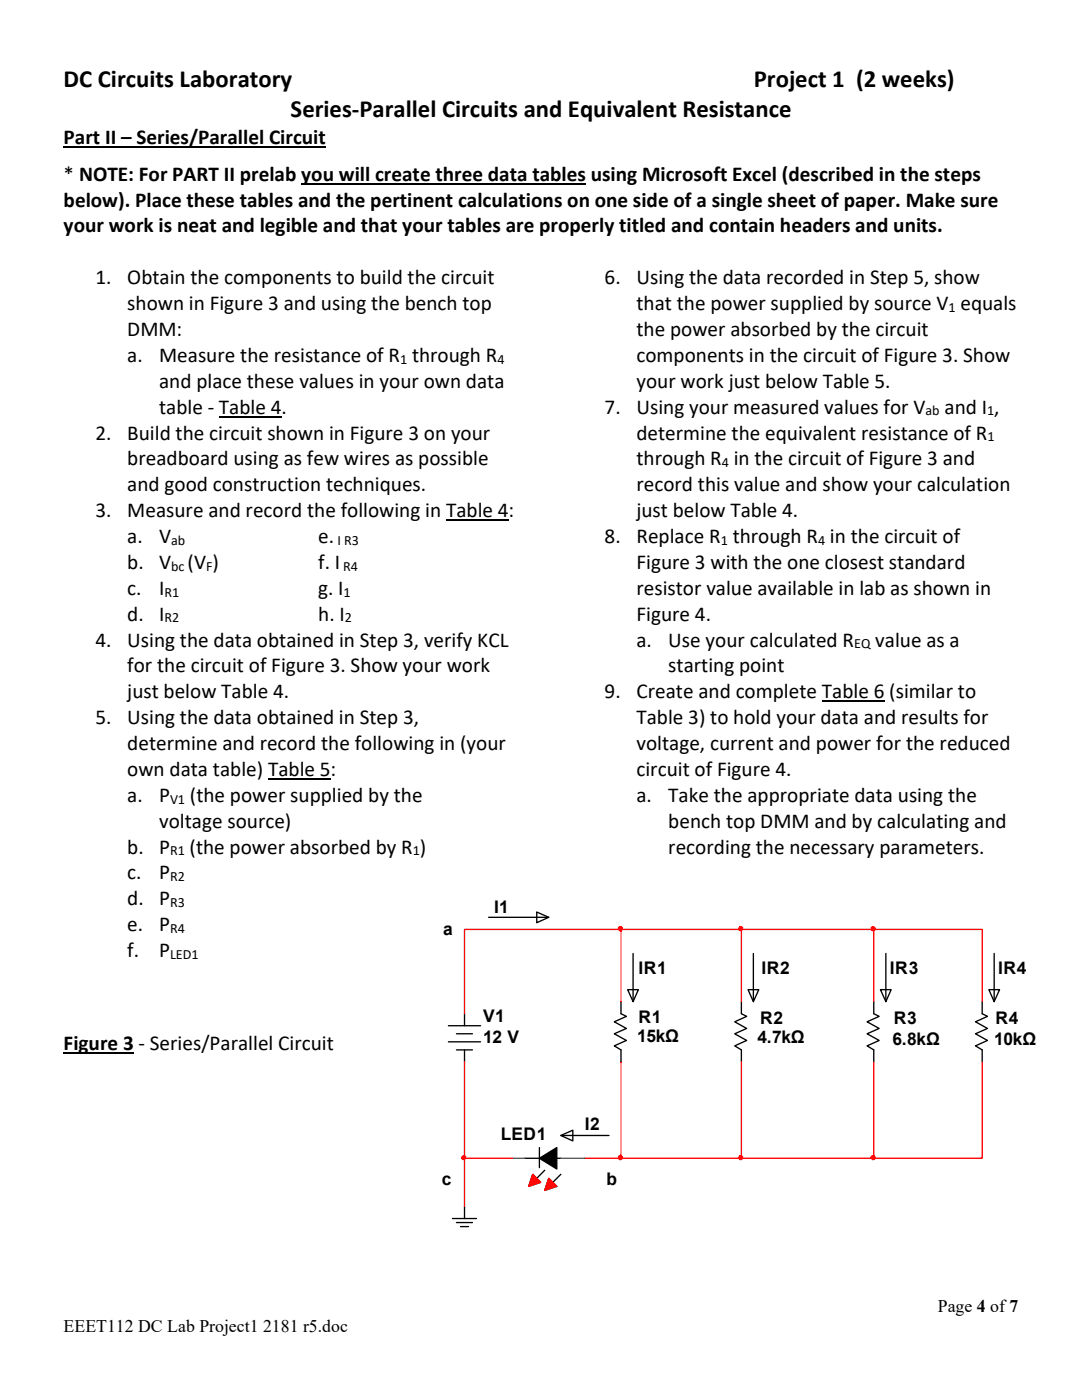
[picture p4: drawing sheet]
<svg xmlns="http://www.w3.org/2000/svg" width="216mm" height="279mm" viewBox="0 0 216 279" stroke-linecap="round" stroke-linejoin="round" font-family="sans-serif">
<defs><g id="words">
<g font-size="4.9">
<text x="12.7" y="17.4">DC Circuits Laboratory</text>
<text x="150.4" y="17.4">Project 1 (2 weeks)</text>
<text x="58" y="23.4">Series‐Parallel Circuits and Equivalent Resistance</text>
</g>
<g font-size="4.2">
<text x="12.7" y="28.8">Part II – Series/Parallel Circuit</text>
<text x="12.7" y="36.1">* NOTE: For PART II prelab you will create three data tables using Microsoft Excel (described in the steps</text>
<text x="12.7" y="41.2">below). Place these tables and the pertinent calculations on one side of a single sheet of paper. Make sure</text>
<text x="12.7" y="46.4">your work is neat and legible and that your tables are properly titled and contain headers and units.</text>
<text x="19" y="56.7">1.</text>
<text x="25.4" y="56.7">Obtain the components to build the circuit</text>
<text x="120.6" y="56.7">6.</text>
<text x="127" y="56.7">Using the data recorded in Step 5, show</text>
<text x="25.4" y="61.9">shown in Figure 3 and using the bench top</text>
<text x="127" y="61.9">that the power supplied by source V equals</text>
<text x="25.4" y="67.1">DMM:</text>
<text x="127" y="67.1">the power absorbed by the circuit</text>
<text x="25.4" y="72.2">a.</text>
<text x="31.7" y="77.4">and place these values in your own data</text>
<text x="31.7" y="72.2">Measure the resistance of R through R</text>
<text x="127" y="72.2">components in the circuit of Figure 3. Show</text>
<text x="127" y="77.4">your work just below Table 5.</text>
<text x="31.7" y="82.5">table ‐ Table 4.</text>
<text x="120.6" y="82.5">7.</text>
<text x="127" y="82.5">Using your measured values for V</text>
<text x="188.5" y="82.5">and I ,</text>
<text x="19" y="87.7">2.</text>
<text x="25.4" y="87.7">Build the circuit shown in Figure 3 on your</text>
<text x="127" y="87.7">determine the equivalent resistance of R</text>
<text x="25.4" y="92.9">breadboard using as few wires as possible</text>
<text x="127" y="92.9">through R in the circuit of Figure 3 and</text>
<text x="25.4" y="98">and good construction techniques.</text>
<text x="127" y="98">record this value and show your calculation</text>
<text x="19" y="103.2">3.</text>
<text x="25.4" y="103.2">Measure and record the following in Table 4:</text>
<text x="127" y="103.2">just below Table 4.</text>
<text x="25.4" y="108.4">a.</text>
<text x="25.4" y="113.5">b.</text>
<text x="31.7" y="108.4">V</text>
<text x="31.7" y="113.5">V</text>
<text x="37.4" y="113.5">(V )</text>
<text x="63.5" y="108.4">e.</text>
<text x="63.5" y="113.5">f. I</text>
<text x="120.6" y="108.4">8.</text>
<text x="127" y="108.4">Replace R through R in the circuit of</text>
<text x="127" y="113.5">Figure 3 with the one closest standard</text>
<text x="25.4" y="118.7">c.</text>
<text x="31.7" y="118.7">I</text>
<text x="63.5" y="118.7">g. I</text>
<text x="127" y="118.7">resistor value available in lab as shown in</text>
<text x="25.4" y="123.9">d.</text>
<text x="31.7" y="123.9">I</text>
<text x="63.5" y="123.9">h. I</text>
<text x="127" y="123.9">Figure 4.</text>
<text x="19" y="129">4.</text>
<text x="25.4" y="129">Using the data obtained in Step 3, verify KCL</text>
<text x="127" y="129">a.</text>
<text x="133.3" y="129">Use your calculated R</text>
<text x="174.6" y="129">value as a</text>
<text x="25.4" y="134.2">for the circuit of Figure 3. Show your work</text>
<text x="133.3" y="134.2">starting point</text>
<text x="25.4" y="139.4">just below Table 4.</text>
<text x="120.6" y="139.4">9.</text>
<text x="127" y="139.4">Create and complete Table 6 (similar to</text>
<text x="19" y="144.5">5.</text>
<text x="25.4" y="144.5">Using the data obtained in Step 3,</text>
<text x="25.4" y="149.7">determine and record the following in (your</text>
<text x="127" y="144.5">Table 3) to hold your data and results for</text>
<text x="127" y="149.7">voltage, current and power for the reduced</text>
<text x="25.4" y="154.9">own data table) Table 5:</text>
<text x="127" y="154.9">circuit of Figure 4.</text>
<text x="25.4" y="160">a.</text>
<text x="31.7" y="160">P</text>
<text x="37.9" y="160">(the power supplied by the</text>
<text x="127" y="160">a.</text>
<text x="133.3" y="160">Take the appropriate data using the</text>
<text x="31.7" y="165.2">voltage source)</text>
<text x="133.3" y="165.2">bench top DMM and by calculating and</text>
<text x="25.4" y="170.3">b.</text>
<text x="31.7" y="170.3">P</text>
<text x="37.8" y="170.3">(the power absorbed by R )</text>
<text x="133.3" y="170.3">recording the necessary parameters.</text>
<text x="25.4" y="175.5">c.</text>
<text x="31.7" y="175.5">P</text>
<text x="25.4" y="180.7">d.</text>
<text x="25.4" y="185.8">e.</text>
<text x="31.7" y="180.7">P</text>
<text x="31.7" y="185.8">P</text>
<text x="25.4" y="191">f.</text>
<text x="31.7" y="191">P</text>
<text x="12.7" y="209.6">Figure 3 ‐ Series/Parallel Circuit</text>
</g>
<g font-size="3.5">
<text x="98.6" y="182.3">I1</text>
<text x="88.4" y="186.6">a</text>
<text x="127.4" y="194.3">IR1</text>
<text x="152" y="194.3">IR2</text>
<text x="177.6" y="194.3">IR3</text>
<text x="199.2" y="194.3">IR4</text>
<text x="96.4" y="203.9">V1</text>
<text x="96.4" y="208.2">12 V</text>
<text x="127.1" y="207.9">15kΩ</text>
<text x="127.4" y="204.2">R1</text>
<text x="151.2" y="208.2">4.7kΩ</text>
<text x="151.7" y="204.4">R2</text>
<text x="178.1" y="208.5">6.8kΩ</text>
<text x="178.4" y="204.4">R3</text>
<text x="198.4" y="208.5">10kΩ</text>
<text x="198.6" y="204.4">R4</text>
<text x="99.9" y="227.4">LED1</text>
<text x="116.7" y="225.6">I2</text>
<text x="88.2" y="236.5">c</text>
<text x="121" y="236.5">b</text>
<text x="187.1" y="261.8">Page 4 of7</text>
<text x="12.7" y="265.9">EEET112 DC Lab Project1 2181 r5.doc</text>
</g>
<g font-size="2.8">
<text x="189.3" y="62.3">1</text>
<text x="79.8" y="72.6">1</text>
<text x="99.3" y="72.6">4</text>
<text x="184.7" y="82.9">ab</text>
<text x="197" y="82.9">1</text>
<text x="197.1" y="88.1">1</text>
<text x="144" y="93.2">4</text>
<text x="34.1" y="108.7">ab</text>
<text x="34.1" y="113.9">bc</text>
<text x="41.1" y="113.9">F</text>
<text x="67.3" y="108.7">I R3</text>
<text x="68.5" y="113.9">R4</text>
<text x="143.8" y="108.7">1</text>
<text x="163.2" y="108.7">4</text>
<text x="32.8" y="119.1">R1</text>
<text x="68.6" y="119.1">1</text>
<text x="32.8" y="124.2">R2</text>
<text x="68.8" y="124.2">2</text>
<text x="170.4" y="129.4">EQ</text>
<text x="33.9" y="160.4">V1</text>
<text x="33.9" y="170.7">R1</text>
<text x="82.4" y="170.7">1</text>
<text x="33.9" y="175.9">R2</text>
<text x="33.9" y="181">R3</text>
<text x="33.9" y="186.2">R4</text>
<text x="33.9" y="191.4">LED1</text>
</g>
</g></defs>
<path d="M123.9 199.9v2.4l1.1 .5-2.4 1.1 2.4 1.4-2.4 1 2.4 1.3-2.4 1.1 1.3 .8v2.4M147.9 199.9v2.4l1.1 .5-2.4 1.1 2.4 1.4-2.4 1 2.4 1.3-2.4 1.1 1.3 .8v2.4M174.3 199.9v2.4l1.1 .5-2.4 1.1 2.4 1.4-2.4 1 2.4 1.3-2.4 1.1 1.3 .8v2.4M196 199.9v2.4l1 .5-2.4 1.1 2.4 1.4-2.4 1 2.4 1.3-2.4 1.1 1.4 .8v2.4M104.7 231.2h7.2M106.3 234.4l1.6 1.6-2.4 .8zM107.6 229v4M108.7 233.6l-1.6 1.6M109.5 235.2l1.6 1.6-2.4 .8zM111.9 234.4l-1.6 1.6" fill="none" stroke="#000" stroke-width=".27"/>
<path d="M107.6 231.2l3.5-2.2v4.3z" fill-rule="evenodd" fill="#000" stroke="#000" stroke-width=".27"/>
<g fill="#f00" stroke="#f00" stroke-width=".27">
<path d="M109.5 235.2l1.6 1.6-2.4 .8z" fill-rule="evenodd"/>
<path d="M106.3 234.4l1.6 1.6-2.4 .8z" fill-rule="evenodd"/>
</g>
<path d="M111.9 231.2h4.8" fill="none" stroke="#00f" stroke-width=".27"/>
<path d="M102.3 231.2h2.4" fill="none" stroke="#00f" stroke-width=".27"/>
<g fill="none" stroke="#000" stroke-width=".27">
<path d="M97.5 183.1h12M107.1 182l2.4 1.1-2.4 1.1zM125.2 197.5h2.2l-1.1 2.4zM126.3 190.3v9.6M149.3 197.5h2.1l-1.1 2.4zM150.3 190.3v9.6M175.7 197.5h2.1l-1 2.4zM176.8 190.3v9.6M197.3 197.5h2.2l-1.1 2.4zM198.4 190.3v9.6M89.5 204.7h6.4M89.5 207.9h6.4"/>
<path d="M91.1 206.3h3.2M91.1 209.5h3.2M92.7 202.3v2.4M92.7 209.5v2.4M111.9 226.6h9.6M111.9 226.6l2.4-1v2.1zM90.3 243.2h4.8M91.1 244h3.2M91.9 244.8h1.6M92.7 240.8v2.4"/>
</g>
<g fill="#f00" stroke="#f00" stroke-width=".27">
<circle cx="123.8" cy="185.3" r=".4"/>
<circle cx="147.8" cy="185.3" r=".4"/>
<circle cx="174.2" cy="185.3" r=".4"/>
<circle cx="147.8" cy="231" r=".4"/>
<circle cx="174.2" cy="231" r=".4"/>
<circle cx="123.8" cy="231" r=".4"/>
<circle cx="92.5" cy="231" r=".4"/>
</g>
<path d="M123.9 199.9v-14.4h-31.2v16.8M123.9 185.5h24v14.4M147.9 185.5h26.4v14.4M174.3 185.5h21.7v14.4M92.7 211.9v28.9M123.9 211.9v19.3h24M147.9 211.9v19.3M174.3 211.9v19.3h-26.4M196 211.9v19.3h-21.7M92.7 231.2h9.6M116.7 231.2h7.2" fill="none" stroke="#f00" stroke-width=".27"/>
<path d="M12.7 29.4h52.3M60.1 36.7h56.8M43.7 83.2h12.5M89 103.8h12.5M164 140h12.5M53.5 155.5h12.5M12.7 210.2h14" fill="none" stroke="#000" stroke-width=".28"/>
<use href="#words"/>
</svg>
